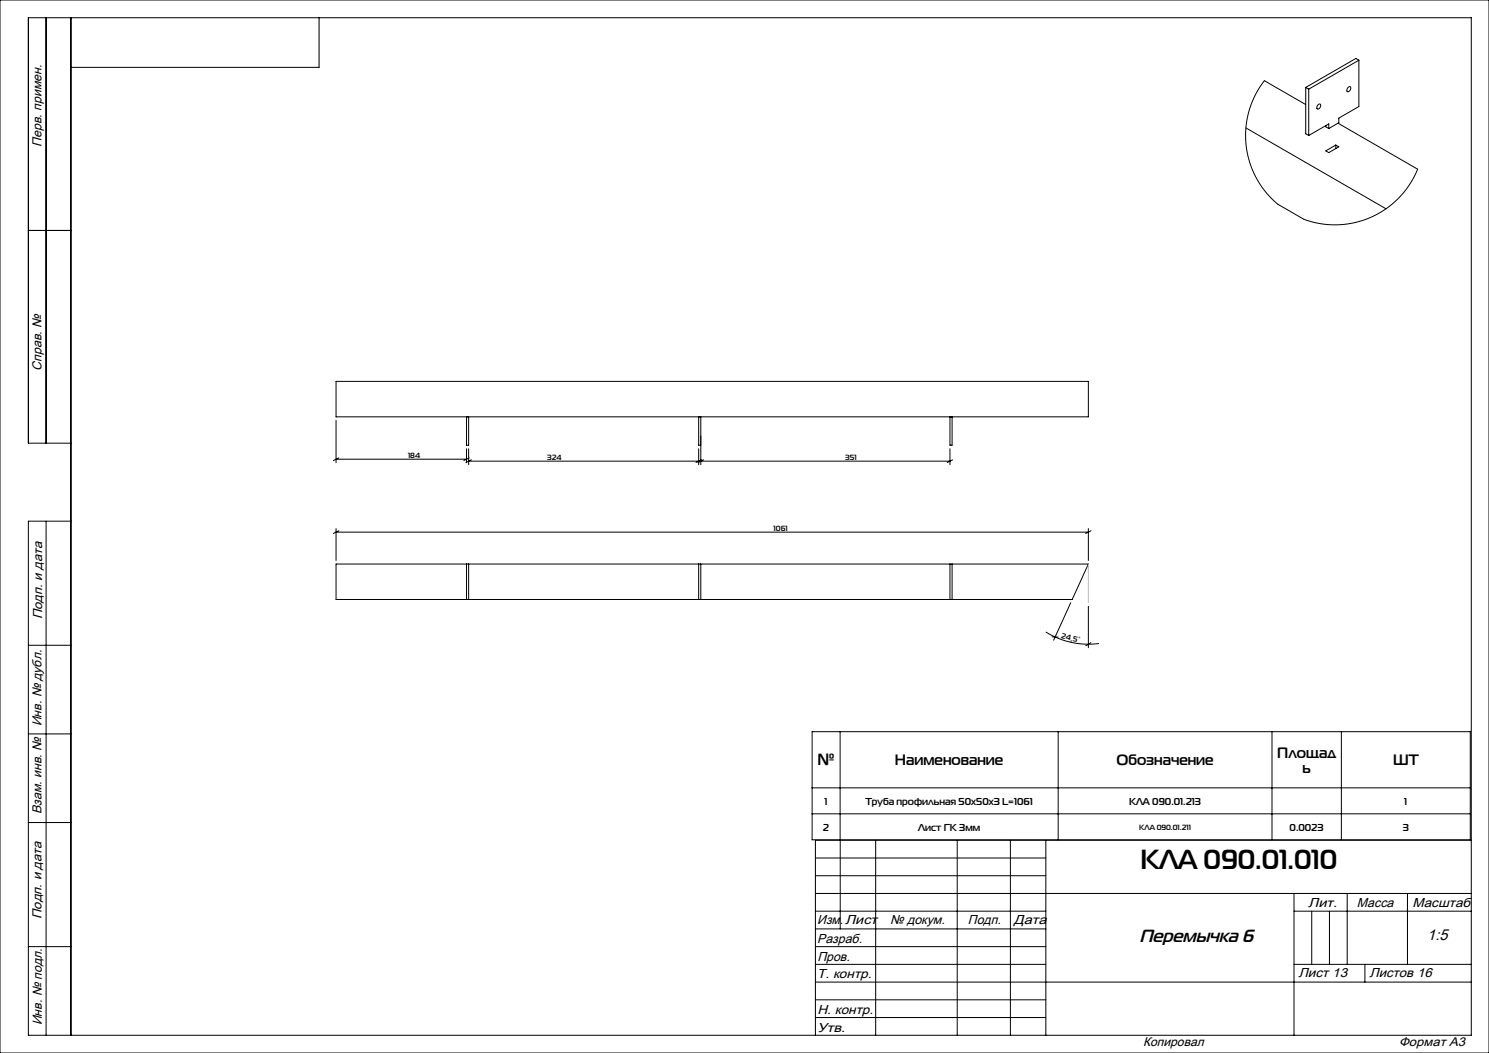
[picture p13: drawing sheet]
<svg xmlns="http://www.w3.org/2000/svg" width="420mm" height="297mm" viewBox="0 0 420 297" stroke-linecap="round" stroke-linejoin="round" font-family="sans-serif">
<defs><g id="words">
<text font-size="7.8" x="321.7" y="245">КЛА 090.01.010</text>
<text font-size="5.1" x="321.4" y="265.7">Перемычка 6</text>
<text font-size="4.6" x="230.6" y="215.9">№</text>
<text font-size="4.4" x="402.6" y="265.1">1:5</text>
<g font-size="4.2">
<text x="252.4" y="215.8">Наименование</text>
<text x="314.9" y="215.8">Обозначение</text>
<text x="360.3" y="213.8">Площад</text>
<text x="392.9" y="215.9">ШТ</text>
<text x="367.4" y="218">ь</text>
</g>
<g font-size="3.7">
<text x="11.7" y="41.4" transform="rotate(-90 11.7 41.4)">Перв. примен.</text>
<text x="11.7" y="104.5" transform="rotate(-90 11.7 104.5)">Справ. №</text>
<text x="11.9" y="174.7" transform="rotate(-90 11.9 174.7)">Подп. и дата</text>
<text x="11.7" y="204.9" transform="rotate(-90 11.7 204.9)">Инв. № дубл.</text>
<text x="11.7" y="229.6" transform="rotate(-90 11.7 229.6)">Взам. инв. №</text>
<text x="369" y="255.7">Лит.</text>
<text x="382.8" y="255.7">Масса</text>
<text x="398.4" y="255.8">Масштаб</text>
<text x="11.7" y="259.2" transform="rotate(-90 11.7 259.2)">Подп. и дата</text>
<text x="230.5" y="260.7">Изм.</text>
<text x="238.4" y="260.6">Лист</text>
<text x="251.1" y="260.6">№ докум.</text>
<text x="273" y="260.6">Подп.</text>
<text x="286" y="260.6">Дата</text>
<text x="230.5" y="265.9">Разраб.</text>
<text x="230.5" y="276">Т. контр.</text>
<text x="230.6" y="271">Пров.</text>
<text x="366.2" y="275.5">Лист 13</text>
<text x="386.3" y="275.5">Листов 16</text>
<text x="230.6" y="285.9">Н. контр.</text>
<text x="11.8" y="289.2" transform="rotate(-90 11.8 289.2)">Инв. № подл.</text>
<text x="230.6" y="291">Утв.</text>
</g>
<g font-size="3.6">
<text x="322.5" y="295">Копировал</text>
<text x="394.6" y="295">Формат А3</text>
</g>
<g font-size="2.8">
<text x="232.6" y="227">1</text>
<text x="244.1" y="227">Труба профильная 50х50х3 L=1061</text>
<text x="318.5" y="227">КЛА 090.01.213</text>
<text x="396.1" y="227">1</text>
<text x="232.1" y="234.3">2</text>
<text x="259" y="234.3">Лист ГК 3мм</text>
<text x="363.7" y="234.3">0.0023</text>
<text x="395.7" y="234.3">3</text>
</g>
<g font-size="2.1">
<text x="115.1" y="129.1">184</text>
<text x="154.3" y="129.7">324</text>
<text x="238.4" y="129.7">351</text>
<text x="218.2" y="149.7">1061</text>
<text x="299.2" y="180.1" transform="rotate(13 299.2 180.1)">24,5°</text>
<text x="321.3" y="234.1">КЛА 090.01.211</text>
</g>
</g></defs>
<g fill="none" stroke="#000" stroke-width=".28">
<path d="M0 0h420v297h-420zM13 5v120M20 5v287M90 5v14h-70M383.3 17v13.1l-5.7 3.2v1.3l-2.8 1.7M383.3 17l-14.2 8.2M383.3 17l-.9-.5-14.1 8.2M351.4 36.1l39.5 22.8M368.3 29.5l-11.7-6.7-2.4 3.7-1.7 4.3-1 4.4-.1 4.6 .5 3.9 1.2 3.8 1.8 3.6 2.2 3.2 3.4 3.3 7.3 4.2 2.5 .8 4.5 .8 4.5-.1 4.4-.9 4.2-1.7 3.8-2.4 3.3-3 2.8-3.6 2.1-4-22.5-12.9M368.3 24.7v13l.8 .5M368.3 24.7l.8 .5M369.1 25.2v13"/>
<path d="M371.8 29.6l.4-.3a.75 .75 0 0 1 .2 1 .75 .75 0 0 1-.9 .3v-.5zM374 35.4v.4l.8 .5M374.8 36.3v-1.4l-5.7 3.3M380.2 24.7l.5-.3a.75 .75 0 0 1 .2 1 .75 .75 0 0 1-1 .3v-.5zM374 42.6l2.8-1.7 .8 .5-2.8 1.6zM376.8 40.9v1M8 65h12M94.8 107.6h212.2v10h-212.2zM94.8 118.6v11.9M131.6 117.6v8h.6v-8M197.1 117.6v8h.6M197.7 117.6v13.5"/>
<path d="M268 117.6v8h.6v-8M20 125h-12v-120h407v287h-407v-145h12M94.8 129.5h36.8M95.6 129.1l-1.6 .8M131.6 126.6v3.9M132.2 126.6v4.5M132.2 130.1h64.9M132.4 129.1l-1.6 .8M133 129.7l-1.6 .7M197.1 126.6v4.5M197.7 130.1h70.3M197.8 129.7l-1.5 .7"/>
<path d="M198.4 129.7l-1.5 .7M268 126.6v4.5M268.7 129.7l-1.5 .7M13 147v145M94.8 149.1v9M94.8 159.1h212.2l-4.6 10h-207.6zM94.8 150.1h212.2M95.6 149.7l-1.6 .8M131.6 159.1v10M132.2 159.1v10M197.1 159.1v10M197.7 159.1v10"/>
<path d="M268 159.1v10M268.6 159.1v10M307 149.1v9M307.8 149.7l-1.6 .8M295 178.2a22.6 22.6 0 0 0 15 3.3M296.8 179.6l1.7 .1M302 170l-4.8 10.6M307 171v11.7M8 182h12M307.7 181.3l-1.4 .8M8 207h12M229.1 206.4h185.6v30.5h-185.6z"/>
<path d="M237 206.4v30.5M298.5 206.4v30.5M358.8 206.4v30.5M378.4 206.4v30.5M8 232h12M229.1 222.2h185.6M229.1 229.5h185.6M237 237v25M247 237v55M270 237v55M285 237v55M295 237v55"/>
<path d="M415 237h-185v55M230 242h65M230 247h65M230 252h185M230 257h65M365 252v40M365 257h50M370 257v15M375 257v15M380 252v20M397 252v20M8 267h12"/>
<path d="M230 267h65M230 272h65M230 277h185M230 262h65M365 272h50M385 272v5M230 282h65M230 287h65"/>
</g>
<path d="M307 159.1v10.9" fill="none" stroke="#c0c0c0" stroke-width=".28"/>
<use href="#words"/>
</svg>
